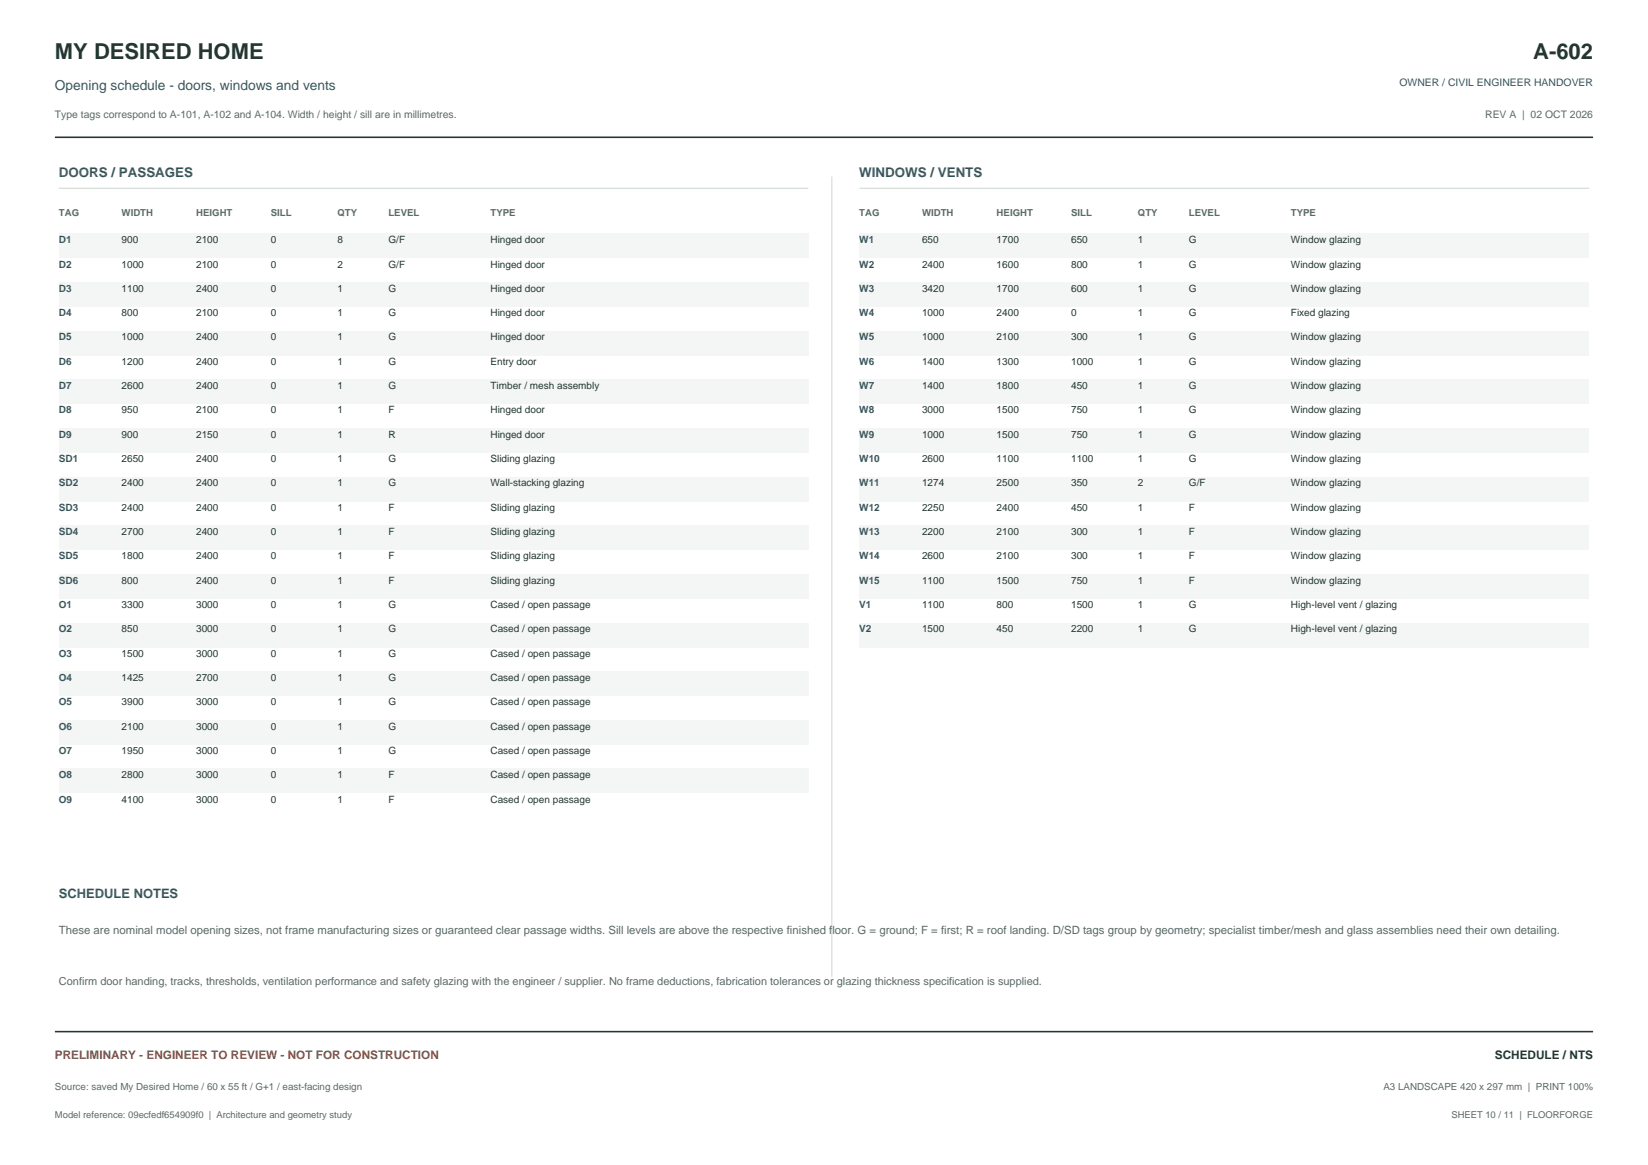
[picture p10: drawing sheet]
<svg xmlns="http://www.w3.org/2000/svg" width="420mm" height="297mm" viewBox="0 0 420 297" stroke-linecap="round" stroke-linejoin="round" font-family="sans-serif">
<defs><g id="words">
<g font-size="5.6" fill="#25372f">
<text x="14" y="15">MY DESIRED HOME</text>
<text x="390.8" y="15">A-602</text>
</g>
<text font-size="3.5" fill="#315865" x="14" y="23">Opening schedule - doors, windows and vents</text>
<g font-size="3.4" fill="#315865">
<text x="15" y="45">DOORS / PASSAGES</text>
<text x="219" y="45">WINDOWS / VENTS</text>
</g>
<text font-size="3.3" fill="#315865" x="15" y="229">SCHEDULE NOTES</text>
<text font-size="3" fill="#954b40" x="14" y="270">PRELIMINARY - ENGINEER TO REVIEW - NOT FOR CONSTRUCTION</text>
<text font-size="3" fill="#25372f" x="381" y="270">SCHEDULE / NTS</text>
<text font-size="2.9" fill="#5a6868" x="15" y="238">These are nominal model opening sizes, not frame manufacturing sizes or guaranteed clear passage widths. Sill levels are above the respective finished floor. G = ground; F = first; R = roof landing. D/SD tags group by geometry; specialist timber/mesh and glass assemblies need their own detailing.</text>
<text font-size="2.8" fill="#5a6868" x="15" y="251">Confirm door handing, tracks, thresholds, ventilation performance and safety glazing with the engineer / supplier. No frame deductions, fabrication tolerances or glazing thickness specification is supplied.</text>
<text font-size="2.6" fill="#315865" x="356.7" y="22">OWNER / CIVIL ENGINEER HANDOVER</text>
<g font-size="2.6" fill="#5a6868">
<text x="14" y="30">Type tags correspond to A-101, A-102 and A-104. Width / height / sill are in millimetres.</text>
<text x="378.5" y="30">REV A | 02 OCT 2026</text>
</g>
<g font-size="2.5" fill="#5a6868">
<text x="15" y="55">TAG</text>
<text x="31" y="55">WIDTH</text>
<text x="50" y="55">HEIGHT</text>
<text x="69" y="55">SILL</text>
<text x="86" y="55">QTY</text>
<text x="99" y="55">LEVEL</text>
<text x="125" y="55">TYPE</text>
<text x="219" y="55">TAG</text>
<text x="235" y="55">WIDTH</text>
<text x="254" y="55">HEIGHT</text>
<text x="273" y="55">SILL</text>
<text x="290" y="55">QTY</text>
<text x="303" y="55">LEVEL</text>
<text x="329" y="55">TYPE</text>
<text x="14" y="278">Source: saved My Desired Home / 60 x 55 ft / G+1 / east-facing design</text>
<text x="352.6" y="278">A3 LANDSCAPE 420 x 297 mm | PRINT 100%</text>
</g>
<g font-size="2.5" fill="#315865">
<text x="15" y="62">D1</text>
<text x="219" y="62">W1</text>
<text x="15" y="68.2">D2</text>
<text x="219" y="68.2">W2</text>
<text x="15" y="74.4">D3</text>
<text x="219" y="74.4">W3</text>
<text x="15" y="80.6">D4</text>
<text x="219" y="80.6">W4</text>
<text x="15" y="86.8">D5</text>
<text x="219" y="86.8">W5</text>
<text x="15" y="93">D6</text>
<text x="219" y="93">W6</text>
<text x="15" y="99.2">D7</text>
<text x="219" y="99.2">W7</text>
<text x="15" y="105.4">D8</text>
<text x="219" y="105.4">W8</text>
<text x="15" y="111.6">D9</text>
<text x="219" y="111.6">W9</text>
<text x="15" y="117.8">SD1</text>
<text x="219" y="117.8">W10</text>
<text x="15" y="124">SD2</text>
<text x="219" y="124">W11</text>
<text x="15" y="130.2">SD3</text>
<text x="219" y="130.2">W12</text>
<text x="15" y="136.4">SD4</text>
<text x="219" y="136.4">W13</text>
<text x="15" y="142.6">SD5</text>
<text x="219" y="142.6">W14</text>
<text x="15" y="148.8">SD6</text>
<text x="219" y="148.8">W15</text>
<text x="15" y="155">O1</text>
<text x="219" y="155">V1</text>
<text x="15" y="161.2">O2</text>
<text x="219" y="161.2">V2</text>
<text x="15" y="167.4">O3</text>
<text x="15" y="173.6">O4</text>
<text x="15" y="179.8">O5</text>
<text x="15" y="186">O6</text>
<text x="15" y="192.2">O7</text>
<text x="15" y="198.4">O8</text>
<text x="15" y="204.6">O9</text>
</g>
<g font-size="2.5" fill="#25372f">
<text x="31" y="62">900</text>
<text x="50" y="62">2100</text>
<text x="69" y="62">0</text>
<text x="86" y="62">8</text>
<text x="99" y="62">G/F</text>
<text x="125" y="62">Hinged door</text>
<text x="235" y="62">650</text>
<text x="254" y="62">1700</text>
<text x="273" y="62">650</text>
<text x="290" y="62">1</text>
<text x="303" y="62">G</text>
<text x="329" y="62">Window glazing</text>
<text x="31" y="68.2">1000</text>
<text x="50" y="68.2">2100</text>
<text x="69" y="68.2">0</text>
<text x="86" y="68.2">2</text>
<text x="99" y="68.2">G/F</text>
<text x="125" y="68.2">Hinged door</text>
<text x="235" y="68.2">2400</text>
<text x="254" y="68.2">1600</text>
<text x="273" y="68.2">800</text>
<text x="290" y="68.2">1</text>
<text x="303" y="68.2">G</text>
<text x="329" y="68.2">Window glazing</text>
<text x="31" y="74.4">1100</text>
<text x="50" y="74.4">2400</text>
<text x="69" y="74.4">0</text>
<text x="86" y="74.4">1</text>
<text x="99" y="74.4">G</text>
<text x="125" y="74.4">Hinged door</text>
<text x="235" y="74.4">3420</text>
<text x="254" y="74.4">1700</text>
<text x="273" y="74.4">600</text>
<text x="290" y="74.4">1</text>
<text x="303" y="74.4">G</text>
<text x="329" y="74.4">Window glazing</text>
<text x="31" y="80.6">800</text>
<text x="50" y="80.6">2100</text>
<text x="69" y="80.6">0</text>
<text x="86" y="80.6">1</text>
<text x="99" y="80.6">G</text>
<text x="125" y="80.6">Hinged door</text>
<text x="235" y="80.6">1000</text>
<text x="254" y="80.6">2400</text>
<text x="273" y="80.6">0</text>
<text x="290" y="80.6">1</text>
<text x="303" y="80.6">G</text>
<text x="329" y="80.6">Fixed glazing</text>
<text x="31" y="86.8">1000</text>
<text x="50" y="86.8">2400</text>
<text x="69" y="86.8">0</text>
<text x="86" y="86.8">1</text>
<text x="99" y="86.8">G</text>
<text x="125" y="86.8">Hinged door</text>
<text x="235" y="86.8">1000</text>
<text x="254" y="86.8">2100</text>
<text x="273" y="86.8">300</text>
<text x="290" y="86.8">1</text>
<text x="303" y="86.8">G</text>
<text x="329" y="86.8">Window glazing</text>
<text x="31" y="93">1200</text>
<text x="50" y="93">2400</text>
<text x="69" y="93">0</text>
<text x="86" y="93">1</text>
<text x="99" y="93">G</text>
<text x="125" y="93">Entry door</text>
<text x="235" y="93">1400</text>
<text x="254" y="93">1300</text>
<text x="273" y="93">1000</text>
<text x="290" y="93">1</text>
<text x="303" y="93">G</text>
<text x="329" y="93">Window glazing</text>
<text x="31" y="99.2">2600</text>
<text x="50" y="99.2">2400</text>
<text x="69" y="99.2">0</text>
<text x="86" y="99.2">1</text>
<text x="99" y="99.2">G</text>
<text x="125" y="99.2">Timber / mesh assembly</text>
<text x="235" y="99.2">1400</text>
<text x="254" y="99.2">1800</text>
<text x="273" y="99.2">450</text>
<text x="290" y="99.2">1</text>
<text x="303" y="99.2">G</text>
<text x="329" y="99.2">Window glazing</text>
<text x="31" y="105.4">950</text>
<text x="50" y="105.4">2100</text>
<text x="69" y="105.4">0</text>
<text x="86" y="105.4">1</text>
<text x="99" y="105.4">F</text>
<text x="125" y="105.4">Hinged door</text>
<text x="235" y="105.4">3000</text>
<text x="254" y="105.4">1500</text>
<text x="273" y="105.4">750</text>
<text x="290" y="105.4">1</text>
<text x="303" y="105.4">G</text>
<text x="329" y="105.4">Window glazing</text>
<text x="31" y="111.6">900</text>
<text x="50" y="111.6">2150</text>
<text x="69" y="111.6">0</text>
<text x="86" y="111.6">1</text>
<text x="99" y="111.6">R</text>
<text x="125" y="111.6">Hinged door</text>
<text x="235" y="111.6">1000</text>
<text x="254" y="111.6">1500</text>
<text x="273" y="111.6">750</text>
<text x="290" y="111.6">1</text>
<text x="303" y="111.6">G</text>
<text x="329" y="111.6">Window glazing</text>
<text x="31" y="117.8">2650</text>
<text x="50" y="117.8">2400</text>
<text x="69" y="117.8">0</text>
<text x="86" y="117.8">1</text>
<text x="99" y="117.8">G</text>
<text x="125" y="117.8">Sliding glazing</text>
<text x="235" y="117.8">2600</text>
<text x="254" y="117.8">1100</text>
<text x="273" y="117.8">1100</text>
<text x="290" y="117.8">1</text>
<text x="303" y="117.8">G</text>
<text x="329" y="117.8">Window glazing</text>
<text x="31" y="124">2400</text>
<text x="50" y="124">2400</text>
<text x="69" y="124">0</text>
<text x="86" y="124">1</text>
<text x="99" y="124">G</text>
<text x="125" y="124">Wall-stacking glazing</text>
<text x="235" y="124">1274</text>
<text x="254" y="124">2500</text>
<text x="273" y="124">350</text>
<text x="290" y="124">2</text>
<text x="303" y="124">G/F</text>
<text x="329" y="124">Window glazing</text>
<text x="31" y="130.2">2400</text>
<text x="50" y="130.2">2400</text>
<text x="69" y="130.2">0</text>
<text x="86" y="130.2">1</text>
<text x="99" y="130.2">F</text>
<text x="125" y="130.2">Sliding glazing</text>
<text x="235" y="130.2">2250</text>
<text x="254" y="130.2">2400</text>
<text x="273" y="130.2">450</text>
<text x="290" y="130.2">1</text>
<text x="303" y="130.2">F</text>
<text x="329" y="130.2">Window glazing</text>
<text x="31" y="136.4">2700</text>
<text x="50" y="136.4">2400</text>
<text x="69" y="136.4">0</text>
<text x="86" y="136.4">1</text>
<text x="99" y="136.4">F</text>
<text x="125" y="136.4">Sliding glazing</text>
<text x="235" y="136.4">2200</text>
<text x="254" y="136.4">2100</text>
<text x="273" y="136.4">300</text>
<text x="290" y="136.4">1</text>
<text x="303" y="136.4">F</text>
<text x="329" y="136.4">Window glazing</text>
<text x="31" y="142.6">1800</text>
<text x="50" y="142.6">2400</text>
<text x="69" y="142.6">0</text>
<text x="86" y="142.6">1</text>
<text x="99" y="142.6">F</text>
<text x="125" y="142.6">Sliding glazing</text>
<text x="235" y="142.6">2600</text>
<text x="254" y="142.6">2100</text>
<text x="273" y="142.6">300</text>
<text x="290" y="142.6">1</text>
<text x="303" y="142.6">F</text>
<text x="329" y="142.6">Window glazing</text>
<text x="31" y="148.8">800</text>
<text x="50" y="148.8">2400</text>
<text x="69" y="148.8">0</text>
<text x="86" y="148.8">1</text>
<text x="99" y="148.8">F</text>
<text x="125" y="148.8">Sliding glazing</text>
<text x="235" y="148.8">1100</text>
<text x="254" y="148.8">1500</text>
<text x="273" y="148.8">750</text>
<text x="290" y="148.8">1</text>
<text x="303" y="148.8">F</text>
<text x="329" y="148.8">Window glazing</text>
<text x="31" y="155">3300</text>
<text x="50" y="155">3000</text>
<text x="69" y="155">0</text>
<text x="86" y="155">1</text>
<text x="99" y="155">G</text>
<text x="125" y="155">Cased / open passage</text>
<text x="235" y="155">1100</text>
<text x="254" y="155">800</text>
<text x="273" y="155">1500</text>
<text x="290" y="155">1</text>
<text x="303" y="155">G</text>
<text x="329" y="155">High-level vent / glazing</text>
<text x="31" y="161.2">850</text>
<text x="50" y="161.2">3000</text>
<text x="69" y="161.2">0</text>
<text x="86" y="161.2">1</text>
<text x="99" y="161.2">G</text>
<text x="125" y="161.2">Cased / open passage</text>
<text x="235" y="161.2">1500</text>
<text x="254" y="161.2">450</text>
<text x="273" y="161.2">2200</text>
<text x="290" y="161.2">1</text>
<text x="303" y="161.2">G</text>
<text x="329" y="161.2">High-level vent / glazing</text>
<text x="31" y="167.4">1500</text>
<text x="50" y="167.4">3000</text>
<text x="69" y="167.4">0</text>
<text x="86" y="167.4">1</text>
<text x="99" y="167.4">G</text>
<text x="125" y="167.4">Cased / open passage</text>
<text x="31" y="173.6">1425</text>
<text x="50" y="173.6">2700</text>
<text x="69" y="173.6">0</text>
<text x="86" y="173.6">1</text>
<text x="99" y="173.6">G</text>
<text x="125" y="173.6">Cased / open passage</text>
<text x="31" y="179.8">3900</text>
<text x="50" y="179.8">3000</text>
<text x="69" y="179.8">0</text>
<text x="86" y="179.8">1</text>
<text x="99" y="179.8">G</text>
<text x="125" y="179.8">Cased / open passage</text>
<text x="31" y="186">2100</text>
<text x="50" y="186">3000</text>
<text x="69" y="186">0</text>
<text x="86" y="186">1</text>
<text x="99" y="186">G</text>
<text x="125" y="186">Cased / open passage</text>
<text x="31" y="192.2">1950</text>
<text x="50" y="192.2">3000</text>
<text x="69" y="192.2">0</text>
<text x="86" y="192.2">1</text>
<text x="99" y="192.2">G</text>
<text x="125" y="192.2">Cased / open passage</text>
<text x="31" y="198.4">2800</text>
<text x="50" y="198.4">3000</text>
<text x="69" y="198.4">0</text>
<text x="86" y="198.4">1</text>
<text x="99" y="198.4">F</text>
<text x="125" y="198.4">Cased / open passage</text>
<text x="31" y="204.6">4100</text>
<text x="50" y="204.6">3000</text>
<text x="69" y="204.6">0</text>
<text x="86" y="204.6">1</text>
<text x="99" y="204.6">F</text>
<text x="125" y="204.6">Cased / open passage</text>
</g>
<g font-size="2.4" fill="#5a6868">
<text x="14" y="285">Model reference: 09ecfedf654909f0 | Architecture and geometry study</text>
<text x="369.9" y="285">SHEET 10 / 11 | FLOORFORGE</text>
</g>
</g></defs>
<path d="M14 35h392M14 263h392" fill="none" stroke="#25372f" stroke-width=".4"/>
<path d="M15 48h191" fill="none" stroke="#ccd6d3" stroke-width=".25"/>
<g fill="#f3f6f5">
<path d="M15 59.6h191v6.2h-191z" fill-rule="evenodd"/>
<path d="M15 72h191v6.2h-191z" fill-rule="evenodd"/>
<path d="M15 84.4h191v6.2h-191z" fill-rule="evenodd"/>
<path d="M15 96.8h191v6.2h-191z" fill-rule="evenodd"/>
<path d="M15 109.2h191v6.2h-191z" fill-rule="evenodd"/>
<path d="M15 121.6h191v6.2h-191z" fill-rule="evenodd"/>
<path d="M15 134h191v6.2h-191z" fill-rule="evenodd"/>
<path d="M15 146.4h191v6.2h-191z" fill-rule="evenodd"/>
<path d="M15 158.8h191v6.2h-191z" fill-rule="evenodd"/>
<path d="M15 171.2h191v6.2h-191z" fill-rule="evenodd"/>
<path d="M15 183.6h191v6.2h-191z" fill-rule="evenodd"/>
<path d="M15 196h191v6.2h-191z" fill-rule="evenodd"/>
</g>
<path d="M219 48h186" fill="none" stroke="#ccd6d3" stroke-width=".25"/>
<g fill="#f3f6f5">
<path d="M219 59.6h186v6.2h-186z" fill-rule="evenodd"/>
<path d="M219 72h186v6.2h-186z" fill-rule="evenodd"/>
<path d="M219 84.4h186v6.2h-186z" fill-rule="evenodd"/>
<path d="M219 96.8h186v6.2h-186z" fill-rule="evenodd"/>
<path d="M219 109.2h186v6.2h-186z" fill-rule="evenodd"/>
<path d="M219 121.6h186v6.2h-186z" fill-rule="evenodd"/>
<path d="M219 134h186v6.2h-186z" fill-rule="evenodd"/>
<path d="M219 146.4h186v6.2h-186z" fill-rule="evenodd"/>
<path d="M219 158.8h186v6.2h-186z" fill-rule="evenodd"/>
</g>
<path d="M212 45v204" fill="none" stroke="#ccd6d3" stroke-width=".25"/>
<use href="#words"/>
</svg>
